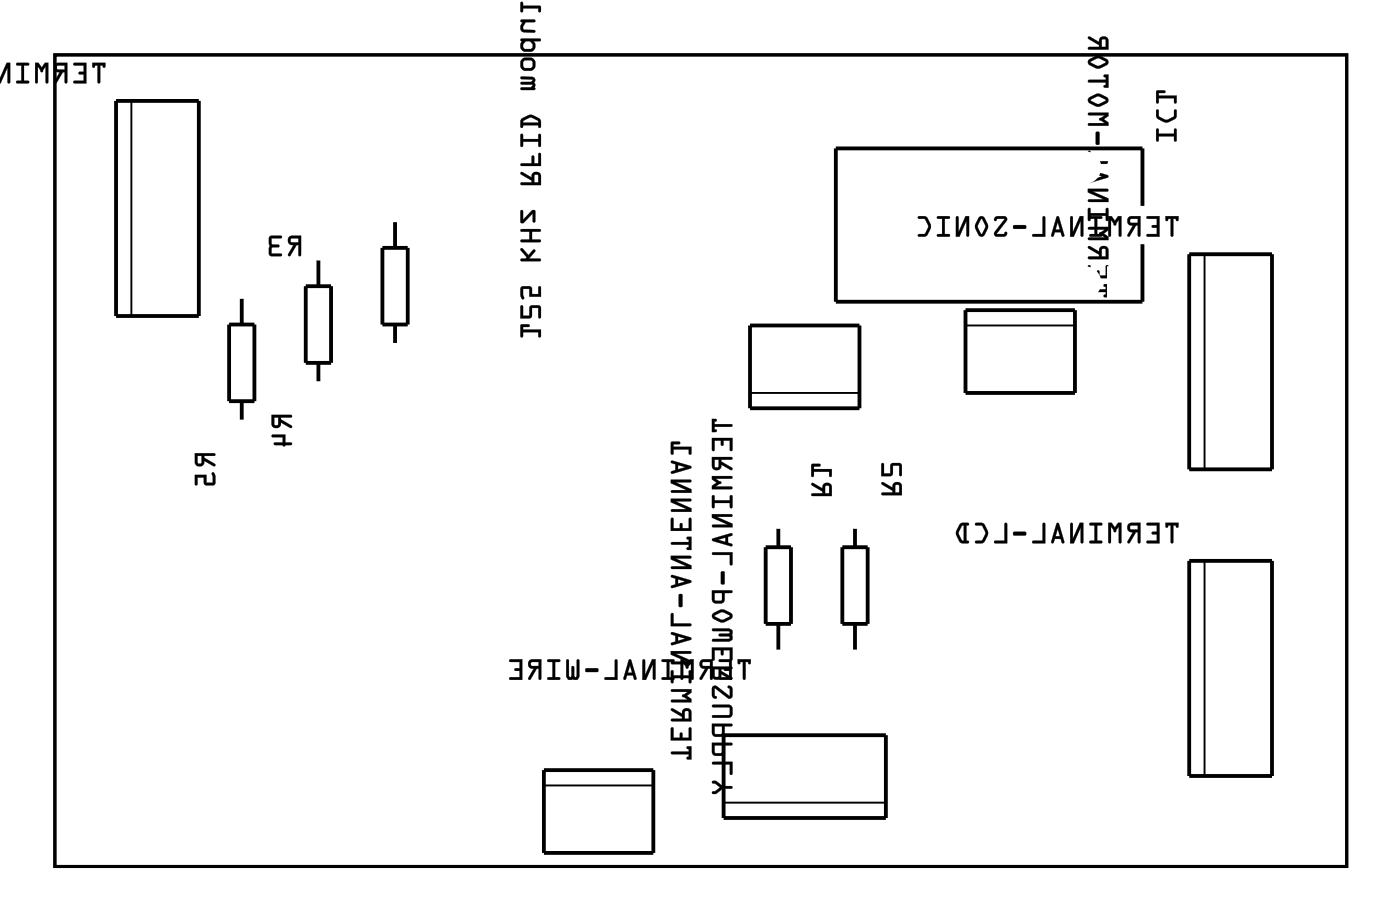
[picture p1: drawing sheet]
<svg xmlns="http://www.w3.org/2000/svg" width="93mm" height="61mm" viewBox="0 0 93 61" stroke-linecap="round" stroke-linejoin="round" font-family="sans-serif">
<path d="M3.6 3.6h85.6v53.8h-85.6z" fill="none" stroke="#000" stroke-width=".2"/>
<g fill="#000">
<path d="M6.1 4.2l.1 .3h.1v-.2h.2v1.1l.1 .1v-1.2h.2v.2h.1l.1-.3zM4.9 4.2v.1h.6v.5h-.2h-.1l.1 .1h.2v.4h-.6v.2h.8v-1.3zM3.7 4.2a.32 .32 0 0 0-.1 .4 .32 .32 0 0 0 .4 .2l-.4 .7h.1l.5-.7h.1v.6l.1 .1 .1-1.3zM3.8 4.4l.5-.1v.3h-.5zM2.3 4.2l.1 1.3 .1-.1v-1l.2 .3a.1 .1 0 0 0 .1 .1 .1 .1 0 0 0 .1-.1l.1-.3v1l.1 .1 .1-1.3h-.2l-.2 .3-.2-.3zM1.1 4.2v.1h.3v1l-.3 .1v.1h.8v-.1l-.3-.1v-1h.3v-.1zM-.1 4.2v1.3h.1l.5-1v.9l.1 .1 .1-1.3h-.3l-.4 1zM-.1 4.2v1.3zM-.1 4.6v.5zM-.1 4.2v1.3zM-.1 4.8v.2zM-.1 4.2v1.3zM-.1 4.9v.4zM-.1 4.3v.5zM-.1 4.2v1.3zM-.1 4.2v1.3zM-.1 4.2v1.3zM-.1 4.2v1.3zM-.1 4.3v1zM-.1 4.2v1.3zM-.1 4.2v1.3zM-.1 4.2v1.3z"/>
<path d="M6.1 4.2v.2a.1 .1 0 0 0 .1 .1 .11 .11 0 0 0 .1-.2h.2v1.1a.1 .1 0 0 0 .1 .1 .1 .1 0 0 0 0-.1v-1.1h.2a.11 .11 0 0 0 0 .2 .11 .11 0 0 0 .2-.1v-.2zM6.1 4.2h.9l-.1 .3-.1-.2h-.2v1.2l-.1-.1v-1.1h-.2l-.1 .2zM4.9 4.2v.1h.6v.5l-.2-.1a.1 .1 0 0 0-.1 .1 .1 .1 0 0 0 .1 .1h.2v.4h-.6a.1 .1 0 0 0-.1 .1 .1 .1 0 0 0 .1 .1h.8v-1.3zM4.9 4.2h.8v1.3h-.8v-.1h.7v-.5h-.3l-.1-.1h.1h.3v-.5h-.7zM3.7 4.2a.32 .32 0 0 0-.1 .4 .32 .32 0 0 0 .4 .2l-.4 .6a.1 .1 0 0 0 0 .1 .1 .1 0 0 0 .2 0l.4-.7h.1v.6a.1 .1 0 0 0 .1 .1 .1 .1 0 0 0 .1-.1v-1.2h-.6zM3.7 4.2h.8l-.1 1.3-.1-.1v-.6h-.1l-.4 .7h-.2l.4-.7a.31 .31 0 0 1-.4-.2 .31 .31 0 0 1 .1-.4zM3.8 4.4l.5-.1v.3h-.5zM3.8 4.4v.2h.5v-.3zM2.3 4.2v1.2a.1 .1 0 0 0 .1 .1 .1 .1 0 0 0 .1-.1v-1l.2 .3a.1 .1 0 0 0 .1 .1 .1 .1 0 0 0 .1-.1l.1-.3v1a.1 .1 0 0 0 .1 .1 .1 .1 0 0 0 .1-.1v-1.2h-.2l-.2 .3-.2-.3zM2.3 4.2h.3l.2 .3 .2-.3h.2l-.1 1.3-.1-.1v-1l-.2 .4-.3-.4v1l-.1 .1h-.1zM1.1 4.2v.1h.3v1h-.2a.1 .1 0 0 0-.1 .1 .1 .1 0 0 0 .1 .1h.6a.1 .1 0 0 0 .1-.1 .1 .1 0 0 0-.1-.1h-.2v-1h.2a.1 .1 0 0 0 .1 0 .1 .1 0 0 0-.1-.1zM1.1 4.2h.8v.1h-.3v1.1h.3v.1h-.8v-.1h.3v-1.1h-.3zM-.1 4.2v1.3h.1l.5-1v.9a.1 .1 0 0 0 .1 .1 .1 .1 0 0 0 .1-.1v-1.2h-.3l-.4 1zM-.1 4.2l.1 1 .4-1h.3l-.1 1.3-.1-.1v-.9l-.5 1h-.1zM-.1 4.2v1.3zM-.1 4.2v1.3zM-.1 4.6v.5zM-.1 4.5v.6zM-.1 4.2v1.3zM-.1 4.2v1.3zM-.1 4.7v.3zM-.1 4.8v.2zM-.1 4.2v1.3zM-.1 4.2v1.3zM-.1 4.9v.4zM-.1 4.9v.5zM-.1 4.3v.5zM-.1 4.3v.5zM-.1 4.2v1.3zM-.1 4.2v1.3zM-.1 4.2v1.3zM-.1 4.2v1.3zM-.1 4.2v1.3zM-.1 4.2v1.3zM-.1 4.2v1.3zM-.1 4.2v1.3zM-.1 4.3v1zM-.1 4.3v1.1zM-.1 4.2v1.3zM-.1 4.2v1.3zM-.1 4.2v1.3zM-.1 4.2v1.3zM-.1 4.2v1.3zM-.1 4.2v1.3z"/>
<path d="M19.2 15.7a.32 .32 0 0 0-.1 .4 .32 .32 0 0 0 .3 .1l-.3 .7 .1 .1 .5-.8h.1v.7l.1 .1 .1-1.4zM19.3 15.8h.5v.3h-.5zM17.9 15.7l-.1 1.2 .2 .1h.6v-.2h-.6v-.4h.5v-.1v-.1h-.5v-.4h.6l.1-.1z"/>
<path d="M19.2 15.7a.32 .32 0 0 0-.1 .4 .32 .32 0 0 0 .3 .1l-.3 .6a.1 .1 0 0 0 0 .2 .11 .11 0 0 0 .2-.1l.4-.7h.1v.7a.1 .1 0 0 0 .1 .1 .1 .1 0 0 0 .1-.1v-1.3h-.7zM19.2 15.7l.8-.1-.1 1.4-.1-.1v-.7h-.1l-.5 .7h-.1l.4-.7a.31 .31 0 0 1-.4-.1 .31 .31 0 0 1 .1-.4zM19.3 15.8h.5v.3l-.5-.1zM19.3 15.8v.3h.5v-.3zM17.9 15.7l-.1 1.2 .2 .1h.6a.1 .1 0 0 0 .1-.1 .1 .1 0 0 0-.1-.1h-.6v-.4h.4a.1 .1 0 0 0 .1-.1 .1 .1 0 0 0-.1-.1h-.4v-.4h.6a.1 .1 0 0 0 .1-.1 .1 .1 0 0 0-.1-.1zM17.9 15.7h.8l-.1 .1h-.6v.4h.5v.1v.1h-.5v.4h.6v.2h-.6l-.2-.1z"/>
<path d="M72.1 19.2l.1 .2h1.1v.1h-.1l-.1 .1 .4 .1v-.9l-.4 .1 .1 .1h.1v.2zM72.1 17.6v.8h1.4l-.1-.8-.1 .1v.6h-.4v-.3l-.1-.1-.1 .1v.3h-.4v-.7zM72.1 16.3v.2l.7 .4v.1h-.6l-.1 .1 .1 .1h1.3v-.6a.31 .31 0 0 0-.4-.3 .31 .31 0 0 0-.3 .4zM73 16.5h.3v.5h-.3zM72.1 15.1l.1 .1h1l-.2 .2a.11 .11 0 0 0-.2 .1 .11 .11 0 0 0 .2 .1l.2 .1h-1l-.1 .2h1.4v-.2l-.3-.2 .3-.2v-.3zM72.1 13.8l.1 .8h.1v-.3h1v.3h.2l-.1-.8h-.1v.3h-1v-.3zM72.1 12.5v.2l1 .5h-.9l-.1 .1 .1 .1h1.3v-.2l-1.1-.5h1l.1-.1-.1-.1zM72.1 11.3v.1l.3 .1v.4l-.3 .1 .1 .1 1.3-.4-.1-.1zM72.6 11.5l.5 .2-.5 .1zM72.1 10v.9l1.4-.1-.1-.1h-1.1v-.7zM72.6 8.8v.7l.2 .1 .1-.1v-.7l-.1-.1zM72.1 7.5l.1 .1h1l-.2 .2a.11 .11 0 0 0-.2 .1 .11 .11 0 0 0 .2 .1l.2 .2h-1l-.1 .1h1.4v-.2l-.3-.2 .3-.2v-.2zM72.2 6.5l-.1 .1 .1 .2 .5 .3 .6-.3a.23 .23 0 0 0 0-.4l-.5-.2zM72.3 6.6l.5-.2 .5 .2-.5 .3zM72.1 5.3l.1 .2h1.1v.1l-.1 .1-.1 .1h.4v-.9l-.4 .1 .1 .1h.1v.2zM72.2 3.9l-.1 .2 .1 .2 .5 .2 .6-.2a.23 .23 0 0 0 0-.4l-.5-.2zM72.3 4.1l.5-.2 .5 .2-.5 .3zM72.1 2.4v.2l.7 .4v.1h-.6l-.1 .1 .1 .1h1.3v-.6a.31 .31 0 0 0-.4-.3 .31 .31 0 0 0-.3 .4zM73 2.6h.3v.5h-.3z"/>
<path d="M72.1 19.2v.1l.1 .1h1.1v.1a.11 .11 0 0 0-.2 .1 .11 .11 0 0 0 .1 .1h.3v-.9h-.3a.1 .1 0 0 0-.1 .1 .11 .11 0 0 0 .2 .1v.2zM72.1 19.2h1.2v-.2l-.2-.1 .4-.1v.9l-.4-.1 .2-.1v-.2h-1.1zM72.1 17.6v.8h1.4v-.7a.1 .1 0 0 0-.1-.1 .1 .1 0 0 0-.1 .1v.6h-.4v-.3a.1 .1 0 0 0-.1-.1 .1 .1 0 0 0-.1 .1v.3h-.4v-.7zM72.1 17.6h.2v.7h.4v-.3l.1-.1 .1 .1v.3h.4v-.6l.1-.1 .1 .8h-1.4zM72.1 16.3v.2l.7 .4v.1h-.6a.1 .1 0 0 0-.1 .1 .1 .1 0 0 0 .1 .1h1.3v-.6a.32 .32 0 0 0-.4-.3 .32 .32 0 0 0-.3 .4l-.6-.4zM72.1 16.3h.1l.6 .4a.31 .31 0 0 1 .3-.4 .31 .31 0 0 1 .3 .3l.1 .6h-1.3l-.1-.1 .1-.1h.6v-.1l-.7-.4zM73 16.5h.3v.5h-.3zM73 16.5v.5h.3v-.5zM72.1 15.1v.1h.1h1l-.2 .2a.11 .11 0 0 0-.2 .1 .11 .11 0 0 0 .2 .1l.2 .1h-1a.1 .1 0 0 0-.1 .1 .1 .1 0 0 0 .1 .1h1.3v-.2l-.3-.2 .3-.2v-.3zM72.1 15.1l1.4-.1v.3l-.4 .2 .4 .2v.2h-1.3l-.1-.1 .1-.1h1l-.4-.2 .4-.3h-1zM72.1 13.8v.8a.1 .1 0 0 0 .1 .1 .1 .1 0 0 0 .1-.1v-.3h1v.3a.1 .1 0 0 0 .1 .1 .1 .1 0 0 0 .1-.1v-.7a.1 .1 0 0 0-.1-.1 .1 .1 0 0 0-.1 .1v.2h-1v-.3zM72.1 13.8h.2v.3h1v-.3h.1v.8h-.1v-.3h-1v.3h-.1zM72.1 12.5v.3l1 .4h-.9a.1 .1 0 0 0-.1 .1 .1 .1 0 0 0 .1 .1h1.3v-.3l-1.1-.4h1a.1 .1 0 0 0 .1-.1 .1 .1 0 0 0-.1-.1zM72.1 12.5h1.3v.1v.1h-1l1.1 .5v.2h-1.3l-.1-.1 .1-.1h.9l-1-.5zM72.1 11.3v.1l.3 .1v.4l-.3 .1v.1l1.4-.4-.1-.1zM72.1 11.3l1.3 .3v.1l-1.2 .4-.1-.1 .3-.1v-.4l-.2-.1zM72.6 11.5l.5 .2-.5 .1zM72.6 11.5v.3l.5-.1zM72.1 10v.9h1.3a.1 .1 0 0 0 .1-.1 .1 .1 0 0 0-.1-.1h-1.1v-.7zM72.1 10h.2v.7h1.1v.1l-1.3 .1zM72.6 8.7v.8l.2 .1 .1-.1v-.7l-.1-.1zM72.6 8.8h.3v.7l-.1 .1-.2-.1zM72.1 7.5v.1l.1 .1 1-.1-.2 .2a.11 .11 0 0 0-.2 .1 .11 .11 0 0 0 .2 .1l.2 .2h-1a.1 .1 0 0 0-.1 0 .1 .1 0 0 0 .1 .1h1.3v-.2l-.3-.2 .3-.2v-.2zM72.1 7.5h1.4v.2l-.4 .2 .4 .2v.2h-1.3l-.1-.1h.1h1l-.4-.3 .4-.3h-1zM72.2 6.5l-.1 .1 .1 .2 .5 .3h.2l.4-.2a.25 .25 0 0 0 0-.5l-.5-.2zM72.2 6.5l.6-.3 .5 .2a.24 .24 0 0 1 0 .4l-.5 .3-.6-.3a.23 .23 0 0 1 0-.3zM72.3 6.6l.5-.2 .5 .2-.5 .3-.5-.2zM72.3 6.6v.1l.5 .2 .5-.3-.5-.2zM72.1 5.3v.1l.1 .1h1.1v.1a.11 .11 0 0 0-.2 .1 .11 .11 0 0 0 .1 .1h.3v-.9h-.3a.11 .11 0 0 0-.1 .2 .1 .1 0 0 0 .2 0v.2zM72.1 5.3h1.2v-.2l-.2-.1 .4-.1v.9h-.4l.2-.2v-.1h-1.1zM72.2 3.9l-.1 .2 .1 .2 .5 .2h.2l.4-.2a.24 .24 0 0 0 0-.4l-.5-.2zM72.2 4l.6-.3 .5 .2a.24 .24 0 0 1 0 .4l-.5 .2-.6-.2a.23 .23 0 0 1 0-.3zM72.3 4.1l.5-.2 .5 .2-.5 .3-.5-.2zM72.3 4.1v.1l.5 .2 .5-.3-.5-.3zM72.1 2.4v.2l.7 .4v.1h-.6a.1 .1 0 0 0-.1 .1 .1 .1 0 0 0 .1 .1h1.3v-.6a.32 .32 0 0 0-.4-.3 .32 .32 0 0 0-.3 .4l-.6-.4zM72.1 2.4h.1l.6 .4a.31 .31 0 0 1 .3-.4 .31 .31 0 0 1 .3 .3l.1 .6h-1.3l-.1-.1 .1-.1h.6v-.1l-.7-.4zM73 2.6l.3 .1v.4h-.3zM73 2.6v.5h.3v-.5z"/>
<path d="M76.6 8.5l.1 .9 .1-.1v-.3h1v.3h.2l-.1-.8-.1 .1v.3h-1v-.3zM76.6 7.3a.6 .6 0 0 0 .6 .8h.3l.4-.2 .1-.6h-.2v.4l-.5 .2-.5-.2v-.4zM76.6 6l.1 .9 .1-.1v-.3h1v.3h.2v-.5h-1.2v-.1h.4v-.2z"/>
<path d="M76.6 8.5v.8a.1 .1 0 0 0 .1 .1 .1 .1 0 0 0 .1-.1v-.3h1v.3a.1 .1 0 0 0 .1 .1 .1 .1 0 0 0 .1-.1v-.7a.1 .1 0 0 0-.1-.1 .1 .1 0 0 0-.1 .1v.3h-1v-.3zM76.7 8.5l.1 .1v.3h1v-.3l.1-.1 .1 .8h-.2v-.3h-1v.3l-.1 .1zM76.6 7.3l.1 .5 .6 .3 .6-.2 .1-.6a.1 .1 0 0 0-.1-.1 .1 .1 0 0 0-.1 .1v.4l-.5 .2-.5-.2v-.4zM76.7 7.3h.1v.4l.5 .3 .5-.3v-.4h.1v.5l-.4 .3a.83 .83 0 0 1-.9-.4zM76.6 6v.8a.1 .1 0 0 0 .1 .1 .1 .1 0 0 0 .1-.1v-.3h1v.3a.1 .1 0 0 0 .1 .1 .1 .1 0 0 0 .1-.1v-.5h-1.2v-.1h.4a.1 .1 0 0 0 0-.1 .1 .1 0 0 0 0-.1zM76.7 6h.5v.2h-.4v.1h1.2v.5h-.2v-.3h-1v.3h-.1z"/>
<path d="M77.2 14.3l.1 .3h.1v-.1h.2v1.1l.1 .1 .1-1.2h.1l.1 .1h.1v-.3zM76 14.4v.1h.7v.4h-.3l-.1 .1 .1 .1h.3v.4h-.6l-.1 .1 .8 .1v-1.4zM74.8 14.4a.32 .32 0 0 0-.1 .4 .32 .32 0 0 0 .4 .1l-.4 .7 .1 .1 .5-.8h.1v.7l.1 .1 .1-1.4zM74.9 14.5h.5v.3h-.5zM73.4 14.3l.1 1.4 .1-.1v-1l.2 .2a.1 .1 0 0 0 .1 .1 .1 .1 0 0 0 .1-.1l.1-.2v1l.2 .1v-1.4h-.2l-.2 .3-.2-.3zM72.2 14.4v.1h.3v1h-.3v.1l.8 .1v-.2h-.3v-1h.3v-.1zM71 14.4l-.1 1.3h.3l.4-1.1v1l.1 .1 .1-1.4h-.2l-.5 1.1v-1zM70 14.3l-.3 1.3 .1 .1 .1-.3h.4l.1 .2 .1 .1v-.1l-.3-1.2zM70.1 14.7l.1 .5h-.2zM69.1 14.4v1.1h-.6v.2h.8v-1.3zM67.2 14.9l-.1 .2 .1 .1h.7l.1-.1-.1-.2zM65.9 14.4v.2l.2-.1h.5l-.7 .9v.2l.2 .1h.5l.1-.2v-.1l-.2 .1h-.4l.6-.9v-.2l-.2-.1zM64.9 14.4l-.3 .6 .2 .6a.25 .25 0 0 0 .5 0l.2-.7-.3-.5-.2-.1zM65 14.5l.3 .5-.3 .5-.2-.5zM63.4 14.4v1.3h.2l.4-1.1v1l.2 .1v-1.4h-.2l-.5 1.1v-1zM62.1 14.4v.1h.3v1h-.3v.1l.8 .1v-.2h-.3v-1h.3l.1-.1zM60.9 14.4v.1h.4l.2 .5-.2 .5h-.4l-.1 .1 .1 .1a.6 .6 0 0 0 .8-.6v-.3l-.3-.4-.2-.1z"/>
<path d="M77.2 14.3v.3a.11 .11 0 0 0 .2 .1 .1 .1 0 0 0 0-.2h.2v1.1a.1 .1 0 0 0 .1 .1 .1 .1 0 0 0 .1-.1v-1.1h.1a.11 .11 0 0 0 .1 .1 .11 .11 0 0 0 .1 0v-.3zM77.2 14.3h.9l-.1 .3-.1-.1h-.1l-.1 1.2-.1-.1v-1.1h-.2l-.1 .1zM76 14.3v.2h.7v.4h-.3a.1 .1 0 0 0-.1 .1 .1 .1 0 0 0 .1 .1h.3v.4h-.6a.1 .1 0 0 0-.1 .1 .1 .1 0 0 0 .1 .1h.8v-1.4zM76 14.4l.8-.1v1.4l-.8-.1 .1-.1h.6v-.4h-.3l-.1-.1 .1-.1h.3v-.4h-.7zM74.8 14.4a.32 .32 0 0 0-.1 .4 .32 .32 0 0 0 .4 .1l-.4 .6a.11 .11 0 0 0 .1 .2 .1 .1 0 0 0 .1-.1l.4-.7h.1v.7a.1 .1 0 0 0 .1 .1 .1 .1 0 0 0 .1-.1v-1.3h-.6zM74.8 14.4l.8-.1-.1 1.4-.1-.1v-.7h-.1l-.4 .7h-.2l.4-.7a.31 .31 0 0 1-.4-.1 .31 .31 0 0 1 .1-.4zM74.9 14.5h.5v.3h-.5zM74.9 14.5v.3h.5v-.3zM73.4 14.3v1.3a.1 .1 0 0 0 .1 .1 .1 .1 0 0 0 .1-.1v-1l.2 .2a.11 .11 0 0 0 .1 .2 .11 .11 0 0 0 .1-.2l.1-.2v1a.1 .1 0 0 0 .1 .1 .1 .1 0 0 0 .1-.1v-1.3h-.2l-.2 .3-.2-.3zM73.4 14.3h.3l.2 .3 .2-.3h.2v1.4l-.1-.1v-1.1l-.3 .4-.3-.4v1.1v.1l-.1-.1zM72.2 14.3v.2h.3v1h-.2a.1 .1 0 0 0-.1 .1 .1 .1 0 0 0 .1 .1h.7a.1 .1 0 0 0 .1-.1 .1 .1 0 0 0-.1-.1h-.3v-1h.3a.1 .1 0 0 0 .1-.1 .1 .1 0 0 0-.1-.1zM72.2 14.4h.8v.1h-.3v1h.3v.2l-.8-.1v-.1h.3v-1h-.3zM70.9 14.3v1.4h.3l.4-1.1v1a.1 .1 0 0 0 .1 .1 .1 .1 0 0 0 .1-.1v-1.3h-.2l-.5 1.1v-1zM71 14.4h.1v1l.5-1.1h.2l-.1 1.4-.1-.1v-1l-.4 1.1h-.3zM70 14.3l-.3 1.3 .1 .1 .1-.3h.4l.1 .3h.1v-.1l-.3-1.2zM70 14.4h.2l.3 1.2v.1l-.1-.1-.1-.2h-.4l-.1 .3-.1-.1zM70.1 14.7l.1 .5h-.2zM70.1 14.7l-.2 .5h.4zM69.1 14.3v1.2h-.6a.1 .1 0 0 0-.1 .1 .1 .1 0 0 0 .1 .1h.8v-1.3zM69.1 14.4h.2v1.3h-.8v-.2h.6zM67.2 14.9l-.1 .2 .1 .1h.7l.1-.1-.1-.2zM67.2 14.9h.7l.1 .2-.1 .1h-.7zM65.9 14.4v.2a.13 .13 0 0 0 .1 0 .13 .13 0 0 0 .1-.1h.5l-.7 .9a.21 .21 0 0 0 0 .2 .21 .21 0 0 0 .2 .1h.5l.2-.2a.13 .13 0 0 0-.2-.1 .13 .13 0 0 0-.1 .1h-.4l.6-.8a.22 .22 0 0 0-.2-.4zM66 14.4l.5-.1a.2 .2 0 0 1 .2 .3l-.7 .9h.5l.2-.1v.2l-.7 .1-.1-.3 .7-.9h-.5l-.2 .1zM64.9 14.4l-.3 .6 .2 .6a.25 .25 0 0 0 .5 0l.2-.5v-.2l-.3-.5-.2-.1zM64.9 14.4a.23 .23 0 0 1 .4 0l.2 .6-.2 .6a.25 .25 0 0 1-.5 0l-.2-.6zM65 14.5l.3 .5-.3 .5-.2-.5zM65 14.5l-.2 .5 .2 .5 .3-.5-.2-.5zM63.4 14.3l-.1 1.4h.3l.4-1.1v1a.1 .1 0 0 0 .1 .1 .1 .1 0 0 0 .1-.1v-1.3h-.2l-.5 1.1v-1zM63.4 14.4h.1v1l.5-1.1h.2v1.4l-.1-.1-.1-1-.4 1.1h-.2zM62.1 14.3v.2h.3v1h-.2a.1 .1 0 0 0-.1 .1 .1 .1 0 0 0 .1 .1h.7a.1 .1 0 0 0 .1-.1 .1 .1 0 0 0-.1-.1h-.3v-1h.3a.1 .1 0 0 0 .1-.1 .1 .1 0 0 0-.1-.1zM62.1 14.4h.8v.1h-.3v1h.3v.2l-.8-.1v-.1h.3v-1h-.3zM60.8 14.3l.1 .2h.4l.2 .5-.2 .5h-.4a.1 .1 0 0 0-.1 .1 .1 .1 0 0 0 .1 .1l.5-.1 .3-.6-.3-.6zM60.9 14.4h.5l.3 .4a.83 .83 0 0 1-.4 .9h-.4l-.1-.1 .1-.1h.4l.2-.4v-.2l-.2-.4h-.4z"/>
<path d="M3.6 3.6v53.8h85.7v-53.8zM3.6 3.6h85.6v53.8h-85.6z"/>
<path d="M12.9 30v.6a.31 .31 0 0 0 .4 .3 .31 .31 0 0 0 .2-.4l.7 .4 .1-.1-.8-.5v-.1h.7l.1-.1zM13.1 30.2h.3l-.1 .5h-.2zM12.9 31.5v.6l.1 .1 .1-.1v-.5h.4v.5l.1 .1h.6l.1-.2v-.4a.15 .15 0 0 0 0-.2 .15 .15 0 0 0-.3 0l.1 .6h-.4v-.5z"/>
<path d="M12.9 30v.6a.32 .32 0 0 0 .4 .3 .32 .32 0 0 0 .2-.4l.6 .4a.1 .1 0 0 0 .2 0 .11 .11 0 0 0-.1-.2l-.7-.4v-.1h.7a.1 .1 0 0 0 .1-.1 .1 .1 0 0 0-.1-.1zM12.9 30l1.4 .1-.1 .1h-.7v.1l.7 .4v.2l-.7-.4a.31 .31 0 0 1-.2 .4 .31 .31 0 0 1-.4-.3zM13.1 30.2h.3l-.1 .5h-.2zM13.1 30.2v.5h.2l.1-.5zM12.9 31.5v.6a.1 .1 0 0 0 .1 .1 .1 .1 0 0 0 .1-.1v-.5h.4l.1 .5 .6 .1 .1-.2-.1-.7a.1 .1 0 0 0-.1 0 .1 .1 0 0 0-.1 .1l.1 .6h-.4v-.5zM12.9 31.5h.8v.5h.4l-.1-.6 .2-.1 .1 .3v.5l-.2 .1-.5-.1h-.1v-.5h-.4v.5l-.1 .1z"/>
<path d="M18 27.5v.6a.31 .31 0 0 0 .4 .3 .31 .31 0 0 0 .2-.4l.7 .4v-.2l-.7-.4v-.1h.7l.1-.2zM18.2 27.7h.2v.5l-.2-.1zM18 28.8v.2h.7v.3h-.5v.2h.5l.1 .1 .1-.1 .5-.1-.1-.1h-.4v-.5z"/>
<path d="M18 27.5v.6a.32 .32 0 0 0 .4 .3 .32 .32 0 0 0 .2-.4l.6 .4a.11 .11 0 0 0 .2-.1 .1 .1 0 0 0-.1-.1l-.7-.4v-.1h.7a.1 .1 0 0 0 .1-.1 .1 .1 0 0 0-.1-.1zM18 27.5l1.3 .1v.1h-.7v.1l.7 .4v.1l-.7-.3a.31 .31 0 0 1-.2 .4 .31 .31 0 0 1-.4-.3zM18.2 27.7h.2v.5l-.2-.1zM18.2 27.7v.4l.2 .1v-.5zM18 28.8v.2h.7v.3h-.5a.1 .1 0 0 0-.1 .1 .1 .1 0 0 0 .1 .1h.5a.09 .09 0 0 0 .1 .1 .09 .09 0 0 0 .1-.1h.4a.1 .1 0 0 0 .1-.1 .1 .1 0 0 0-.1-.1h-.4v-.5zM18 28.8h.9v.5h.4v.1l-.4 .1-.1 .1-.1-.1h-.5v-.2h.5v-.3h-.6z"/>
<path d="M34.5 21.5v.9l.2-.1v-.3h1v.3h.1v-.5h-1.1v-.1h.4v-.2zM34.5 20.3v.8l.7-.1 .1-.6h.4v.6h.1v-.6l-.1-.2-.6 .1v.6h-.4v-.6zM34.5 19v.5a.15 .15 0 0 0 0 .3 .15 .15 0 0 0 .2-.1v-.6h.4v.6h.7v-.7h-.1v.5h-.4l-.1-.4-.1-.1zM34.5 16.5v.1l.4 .5h-.1l-.3 .1v.1h1.3v-.2h-.7l.4-.5-.1-.1-.4 .4-.4-.4zM34.5 15.2v.1l.6 .1v.5h-.6v.1h1.3v-.1h-.5v-.5l.5-.1v-.1zM34.5 13.9v.9h.2l.6-.7v.6h.2v-.8h-.2l-.6 .7v-.6zM34.5 11.4v.2l.7 .4v.1h-.7v.1l.1 .1h1.2v-.6a.31 .31 0 0 0-.3-.3 .31 .31 0 0 0-.3 .4zM35.4 11.6h.3v.5h-.3zM34.5 10.8l.1 .2h1.2v-.8h-.1v.6h-.3v-.4l-.1-.1-.1 .1v.4zM34.5 8.9v.8h.2v-.3h1v.3h.1v-.8h-.1v.3h-1v-.3zM34.6 7.9l-.1 .5 .1 .1 .1-.2h1v.2h.1v-.6a.8 .8 0 0 0-1.2-.1zM34.7 8l.5-.2 .4 .2 .1 .1h-1zM34.5 5.1v.1l.8 .1-.1 .1-.7 .1v.1h.8l-.1 .2h-.7v.1h1l-.1-.7zM34.5 4.2a.5 .5 0 0 0 1 0 .5 .5 0 0 0-1 0zM34.7 4h.5l.1 .1v.3l-.1 .1h-.5v-.1zM34.5 2.6v.1h.1l-.1 .2v.3l.3 .2h.5l.2-.3-.1-.4h.4v-.1zM34.8 2.8h.4l.1 .1-.1 .3h-.5v-.3zM34.5 1.3v.1l.1 .1a.38 .38 0 0 0-.1 .3 .38 .38 0 0 0 .2 .3h.8l-.1-.1h-.7v-.2l.1-.3h.6l.1-.2zM34.5 .1v.7h.2v-.2h1v.2h.1v-.4h-1.1v-.2zM34.5 -.1h1zM35 -.1h.3zM34.5 -.1h1.3z"/>
<path d="M34.5 21.5v.8a.1 .1 0 0 0 .1 .1 .1 .1 0 0 0 .1-.1v-.3h1v.3a.1 .1 0 0 0 .1 .1 .1 .1 0 0 0 .1-.1v-.5h-1.2v-.1h.3a.1 .1 0 0 0 .1-.1 .1 .1 0 0 0-.1-.1zM34.5 21.5h.6v.2h-.4v.1h1.1v.5h-.1v-.3h-1l-.1 .3h-.1zM34.5 20.2v.9h.7l.1-.7h.4v.6a.1 .1 0 0 0 .1 .1 .1 .1 0 0 0 .1-.1v-.6l-.2-.2-.6 .1v.6h-.4v-.6zM34.5 20.3h.1l.1 .6h.4v-.6h.6l.1 .1v.6h-.1v-.6h-.5v.6l-.7 .1zM34.5 19v.5l.1 .3a.1 .1 0 0 0 .1 0 .1 .1 0 0 0 0-.1v-.6h.4v.6h.8v-.6a.1 .1 0 0 0-.1-.1 .1 .1 0 0 0-.1 .1v.4h-.4v-.4l-.1-.1zM34.5 19h.6l.1 .1v.4h.5v-.5h.1v.7h-.7v-.6h-.4v.6l-.1 .1-.1-.2zM34.5 16.5v.1l.4 .5h-.1h-.2a.1 .1 0 0 0-.1 .1 .1 .1 0 0 0 .1 .1h1.2a.1 .1 0 0 0 .1-.1 .1 .1 0 0 0-.1-.1h-.7l.4-.4a.1 .1 0 0 0 0-.2 .11 .11 0 0 0-.2 .1l-.3 .3-.4-.4zM34.5 16.5h.1l.4 .4 .4-.4 .1 .2-.5 .4h.8v.2h-1.3v-.2h.3h.1l-.4-.5zM34.5 15.2v.2h.6v.5h-.5a.1 .1 0 0 0-.1 .1 .1 .1 0 0 0 .1 .1h1.2a.1 .1 0 0 0 .1-.1 .1 .1 0 0 0-.1-.1h-.5v-.5h.5a.1 .1 0 0 0 .1-.1 .1 .1 0 0 0-.1-.1zM34.5 15.2h1.3v.1h-.6v.6h.6v.1h-1.3v-.1h.6v-.6h-.6zM34.5 13.9v.9h.2l.6-.7v.6a.1 .1 0 0 0 .1 .1 .1 .1 0 0 0 .1-.1v-.8h-.3l-.5 .7v-.6zM34.5 13.9l.1 .1 .1 .6 .6-.7h.1v.8h-.1v-.6l-.6 .7h-.2zM34.5 11.4v.2l.7 .4v.1h-.6a.1 .1 0 0 0-.1 .1 .1 .1 0 0 0 .1 .1h1.3v-.6a.32 .32 0 0 0-.4-.3 .32 .32 0 0 0-.3 .4l-.6-.4zM34.5 11.4h.1l.6 .4a.31 .31 0 0 1 .3-.4 .31 .31 0 0 1 .3 .3v.6h-1.2l-.1-.1v-.1h.7v-.1l-.7-.4zM35.4 11.6h.3v.5h-.3zM35.4 11.6v.5h.3v-.5zM34.5 10.8v.2h.1h1.3v-.8a.1 .1 0 0 0-.1-.1 .1 .1 0 0 0-.1 .1v.6h-.3v-.4a.1 .1 0 0 0-.1-.1 .1 .1 0 0 0-.1 .1v.4zM34.5 10.9l.7-.1v-.4l.1-.1 .1 .1v.4h.3v-.6h.1v.8h-1.2zM34.5 8.9v.8a.1 .1 0 0 0 .1 0 .1 .1 0 0 0 .1 0v-.3h1v.3a.1 .1 0 0 0 .1 0 .1 .1 0 0 0 .1 0v-.7a.1 .1 0 0 0-.1-.1 .1 .1 0 0 0-.1 .1v.2h-1v-.3zM34.5 8.9h.1l.1 .3h1v-.3h.1v.8h-.1v-.3h-1l-.1 .3h-.1zM34.6 7.9l-.1 .5a.1 .1 0 0 0 .1 .1 .1 .1 0 0 0 .1-.1v-.1h1v.1a.1 .1 0 0 0 .1 .1 .1 .1 0 0 0 .1-.1l-.1-.5-.4-.3h-.3zM34.6 7.9l.4-.3h.3l.5 .3v.5h-.1v-.1h-1l-.1 .1-.1 .1v-.4zM34.7 8l.5-.2 .4 .2 .1 .1h-1zM34.7 8v.1h1l-.1-.1-.4-.2zM34.5 5.1v.1l.8 .1-.1 .1h-.6a.1 .1 0 0 0-.1 .1 .1 .1 0 0 0 .1 .1l.7 .1-.1 .1h-.6a.1 .1 0 0 0-.1 .1 .1 .1 0 0 0 .1 .1h.8l.1-.4-.1-.1a.21 .21 0 0 0 .1-.3 .21 .21 0 0 0-.2-.1zM34.5 5.1h.8a.21 .21 0 0 1 .2 .2 .21 .21 0 0 1-.1 .2l.1 .1-.1 .4h-.9v-.2h.7l.1-.2h-.8v-.1l.7-.1 .1-.1-.7-.1zM34.5 4.2a.51 .51 0 0 0 1 0 .51 .51 0 0 0-1 0zM34.5 4.2a.5 .5 0 0 1 1 0 .5 .5 0 0 1-1 0zM34.7 4l.5 .1 .1 .3-.1 .1h-.5v-.1zM34.7 4v.4v.1h.5l.1-.1v-.3l-.1-.1zM34.5 2.6v.1h.1l-.1 .2v.3l.3 .2h.5l.2-.3-.1-.4h.4a.1 .1 0 0 0 .1-.1 .1 .1 0 0 0-.1-.1zM34.5 2.6h1.3v.1h-.5l.2 .4-.2 .3h-.5l-.3-.2v-.3l.1-.2h-.1zM34.8 2.8h.4l.1 .1-.1 .3h-.5v-.3zM34.8 2.8l-.1 .2v.2h.5l.1-.2-.1-.2zM34.5 1.3v.2h.1a.39 .39 0 0 0 .1 .7h.7a.09 .09 0 0 0 .1-.1 .09 .09 0 0 0-.1-.1h-.7v-.2l.1-.3h.6a.1 .1 0 0 0 .1-.1 .1 .1 0 0 0-.1-.1zM34.5 1.3l1 .1-.1 .1h-.6l-.1 .3v.2h.7v.1h-.7a.32 .32 0 0 1-.2-.5l.2-.1-.2-.1zM34.5 .1v.6a.1 .1 0 0 0 .1 .1 .1 .1 0 0 0 .1-.1v-.1h1v.1a.1 .1 0 0 0 .1 .1 .1 .1 0 0 0 .1-.1l-.1-.3h-1.1v-.2zM34.5 .2h.1l.1 .2h1.1v.4h-.1v-.3h-1l-.1 .3h-.1zM34.5 -.1h1zM34.5 -.1h1zM35 -.1h.3zM35 -.1h.3zM34.5 -.1h1.4zM34.5 -.1h1.3z"/>
<path d="M47.2 27.8v.8h.3v-.1h-.1v-.2l1.1-.1v-.1h-1.1v-.2h.1v-.1zM47.2 29v.9l.2-.1v-.6h.4v.3h.1l.1-.3h.4v.6h.1v-.8zM47.2 30.3v.6a.31 .31 0 0 0 .3 .3 .31 .31 0 0 0 .3-.4l.7 .3v-.1l-.7-.4v-.1h.7v-.2zM47.4 30.5h.2v.5l-.2-.1zM47.2 31.5v.3l.3 .2-.3 .2v.2h1.3v-.2h-1.1l.3-.1a.1 .1 0 0 0 .1-.1 .1 .1 0 0 0-.1-.1l-.3-.2h1.1v-.1zM47.2 32.8v.9l.2-.1v-.3h1v.3h.1v-.8l-.1 .1v.3h-1v-.3zM47.2 34.1v.2l1 .5h-.9l-.1 .1h1.3v-.2l-1-.5h1v-.1zM47.2 35.7v.2l1.3 .3v-.1v-.1h-.3v-.4l.3-.1v-.2zM47.6 35.8l.5-.2v.3zM47.2 36.6l.1 .2h1.1v.6h.1v-.8zM47.8 37.9v.7l.1 .1 .1-.1v-.7zM47.2 39.1v.7l.2 .2 .5-.1 .1-.6h.5v-.1v-.1zM47.4 39.3h.4v.5h-.4zM47.3 40.6l-.1 .2 .1 .2 .5 .2 .6-.2a.23 .23 0 0 0 0-.4l-.5-.2zM47.4 40.8l.5-.2 .5 .2-.5 .3zM47.2 41.7l.1 .1 1.1 .1-.1 .1h-.6l-.1 .1 .1 .1h.6h.1l-.1 .1h-1l-.1 .1v.1h1.1l.2-.1v-.6l-.2-.2zM47.2 42.9v.9l.2-.1v-.6h.4v.3h.1l.1-.3h.4v.6h.1v-.8zM47.2 44.2v.6a.31 .31 0 0 0 .3 .2 .31 .31 0 0 0 .3-.3l.7 .3v-.1l-.7-.4v-.2h.7v-.1zM47.4 44.3h.2v.6l-.2-.1zM47.2 45.5v.6l.1 .2 .2-.1-.1-.1v-.5l.9 .7 .2-.1v-.5l-.1-.3-.2 .1 .2 .1-.1 .5-.8-.6zM47.2 46.7v.2h1.1l.1 .1-.1 .4h-1l-.1 .1v.1h1.1l.2-.2v-.5l-.1-.2zM47.2 48v.7l.2 .1 .5-.1 .1-.6h.5v-.1zM47.4 48.1h.4v.5h-.4zM47.2 49.2v.7l.2 .2 .5-.1 .1-.6h.5v-.1v-.1zM47.4 49.4h.4v.5h-.4zM47.2 50.5l.1 .2h1.1v.6h.1v-.8zM47.2 51.8v.1h.2l.3 .3-.3 .2-.2 .1v.1h.2l.5-.3 .6-.1v-.1h-.6l-.5-.4z"/>
<path d="M47.2 27.8v.8h.2a.1 .1 0 0 0 .1-.1 .1 .1 0 0 0-.1 0v-.2h1.1a.1 .1 0 0 0 .1-.1 .1 .1 0 0 0-.1-.1h-1.1v-.2a.11 .11 0 0 0 .1 0 .11 .11 0 0 0 0-.1zM47.2 27.8h.3l-.2 .1v.2h1.2v.1l-1.2 .1v.2l.2 .1h-.3zM47.2 29v.8a.1 .1 0 0 0 .1 .1 .1 .1 0 0 0 .1-.1v-.6h.4v.3a.1 .1 0 0 0 .1 .1 .1 .1 0 0 0 .1-.1v-.3h.4v.6a.1 .1 0 0 0 .1 .1 .1 .1 0 0 0 .1-.1v-.8zM47.2 29h1.3v.8h-.1v-.6h-.5v.3h-.1v-.3h-.5v.6l-.1 .1zM47.2 30.3v.6a.32 .32 0 0 0 .3 .3 .32 .32 0 0 0 .3-.4l.6 .4a.1 .1 0 0 0 .1-.1 .1 .1 0 0 0 0-.1l-.7-.4v-.1h.7a.1 .1 0 0 0 .1-.1 .1 .1 0 0 0-.1-.1zM47.2 30.3h1.3v.2h-.7v.1l.7 .4v.1l-.7-.3a.31 .31 0 0 1-.2 .4 .31 .31 0 0 1-.4-.3zM47.4 30.5h.2v.5l-.2-.1zM47.3 30.5l.1 .4 .2 .1v-.5zM47.2 31.5v.3l.3 .2-.3 .2v.2h1.3a.1 .1 0 0 0 .1-.1 .1 .1 0 0 0-.1-.1h-1.1l.3-.1a.1 .1 0 0 0 .1-.1 .1 .1 0 0 0-.1-.1l-.3-.2h1.1a.1 .1 0 0 0 .1-.1 .1 .1 0 0 0-.1-.1zM47.2 31.5l1.3 .1v.1h-1.1l.4 .3-.4 .2h1.1v.2h-1.3v-.2l.3-.2-.3-.2zM47.2 32.8v.8a.1 .1 0 0 0 .1 .1 .1 .1 0 0 0 .1-.1v-.3h1v.3a.1 .1 0 0 0 .1 .1 .1 .1 0 0 0 .1-.1v-.7a.1 .1 0 0 0-.1-.1 .1 .1 0 0 0-.1 .1v.3h-1v-.3zM47.2 32.8l.1 .1v.3h1.1v-.3l.1-.1v.8h-.1v-.3h-1.1v.3l-.1 .1zM47.2 34.1v.2l1 .5h-.9a.1 .1 0 0 0-.1 .1 .1 .1 0 0 0 .1 .1h1.3v-.3l-1.1-.5 1 .1a.1 .1 0 0 0 .1-.1 .1 .1 0 0 0-.1-.1zM47.2 34.1h1.3v.1l-1 .1 1 .4v.2h-1.3v-.1h.1h.9l-1-.5zM47.2 35.7v.2l1.3 .3v-.2h-.3v-.4l.3-.1v-.2zM47.2 35.7l1.3-.4v.2l-.3 .1v.4h.3v.1v.1l-1.3-.4zM47.6 35.8l.5-.2v.3zM47.6 35.8l.5 .1v-.3zM47.2 36.6l.1 .2h1.1v.6a.1 .1 0 0 0 .1 .1 .1 .1 0 0 0 .1-.1v-.8zM47.2 36.6h1.3v.8h-.1v-.6h-1.1zM47.8 37.9v.7l.1 .1 .1-.1v-.7zM47.8 37.9h.2v.7l-.1 .1-.1-.1zM47.2 39.1v.7l.2 .2 .6-.1v-.6h.5a.1 .1 0 0 0 .1-.1 .1 .1 0 0 0-.1-.1zM47.2 39.1h1.3v.1v.1h-.5l-.1 .6-.5 .1-.2-.2zM47.4 39.3h.4v.5h-.4zM47.3 39.3l.1 .5h.4l.1-.5zM47.3 40.6l-.1 .2 .1 .2 .5 .3 .6-.3a.24 .24 0 0 0 0-.4l-.5-.2zM47.3 40.7l.6-.3 .5 .2a.24 .24 0 0 1 0 .4l-.5 .2-.6-.2a.23 .23 0 0 1 0-.3zM47.4 40.8l.5-.2 .5 .2-.5 .3zM47.4 40.8v.1l.5 .2 .5-.3-.5-.2zM47.2 41.7l.1 .1 1.1 .1-.1 .1h-.6a.1 .1 0 0 0-.1 .1 .1 .1 0 0 0 .1 .1h.6l.1 .1h-1.1a.1 .1 0 0 0-.1 .1 .1 .1 0 0 0 .1 .1h1l.2-.1v-.3l.1-.3-.3-.2zM47.2 41.7l1.1-.1 .2 .2v.3v.3l-.2 .1h-1.1v-.1l.1-.1h1l.1-.1h-.1h-.6l-.1-.2h.7l.1-.1-1.1-.1zM47.2 42.9v.8a.1 .1 0 0 0 .1 .1 .1 .1 0 0 0 .1-.1v-.6h.4v.2a.1 .1 0 0 0 .1 .1 .1 .1 0 0 0 .1-.1v-.2h.4v.6a.1 .1 0 0 0 .1 .1 .1 .1 0 0 0 .1-.1v-.8zM47.2 42.9h1.3v.8h-.1v-.6h-.5v.3h-.1v-.3h-.5v.6l-.1 .1zM47.2 44.2v.6a.32 .32 0 0 0 .3 .2 .32 .32 0 0 0 .3-.3l.6 .3a.1 .1 0 0 0 .1 0 .1 .1 0 0 0 0-.1l-.7-.4v-.2l.7 .1a.1 .1 0 0 0 .1-.1 .1 .1 0 0 0-.1-.1zM47.2 44.2h1.3v.1h-.7v.2l.7 .4v.1l-.7-.3a.31 .31 0 0 1-.2 .3 .31 .31 0 0 1-.4-.2zM47.4 44.3h.2v.5h-.2zM47.3 44.3l.1 .5 .2 .1v-.6zM47.2 45.5v.7l.2 .1a.13 .13 0 0 0 .1-.1 .13 .13 0 0 0-.1-.1v-.5l.8 .7a.21 .21 0 0 0 .2 0 .21 .21 0 0 0 .2-.2l-.1-.5-.2-.2a.13 .13 0 0 0-.1 .2 .13 .13 0 0 0 .2 .1l-.1 .4-.8-.6zM47.2 45.5h.3l.8 .6 .1-.4-.2-.2h.2l.1 .2v.5l-.2 .1-.9-.7-.1 .5 .2 .1-.2 .1-.1-.2zM47.2 46.7v.2h1.1l.1 .1-.1 .4h-1a.1 .1 0 0 0-.1 .1 .1 .1 0 0 0 .1 .1h1.1l.1-.2 .1-.4-.1-.2-.2-.1zM47.2 46.7h1.2l.1 .2v.5l-.2 .2-1.1-.1v-.1h.1h1l.1-.4-.1-.1h-1.1zM47.2 47.9v.8l.2 .1h.6v-.7h.5a.1 .1 0 0 0 .1-.1 .1 .1 0 0 0-.1-.1zM47.2 48h1.3v.1h-.5l-.1 .6-.5 .1-.2-.1zM47.4 48.1h.4v.5h-.4zM47.3 48.1l.1 .5h.4l.1-.5zM47.2 49.2v.7l.2 .2 .6-.1v-.6h.5a.1 .1 0 0 0 .1-.1 .1 .1 0 0 0-.1-.1zM47.2 49.2h1.3v.1v.1h-.5l-.1 .6-.5 .1-.2-.2zM47.4 49.4h.4v.5h-.4zM47.3 49.4l.1 .5h.4l.1-.5zM47.2 50.5l.1 .2h1.1v.6a.1 .1 0 0 0 .1 .1 .1 .1 0 0 0 .1-.1v-.8zM47.2 50.5h1.3v.8h-.1v-.7h-1.1zM47.2 51.8v.1h.2l.3 .3-.3 .2h-.1a.1 .1 0 0 0-.1 .1 .1 .1 0 0 0 .1 .1h.2l.4-.3h.6a.1 .1 0 0 0 .1-.1 .1 .1 0 0 0-.1-.1h-.6l-.4-.4zM47.2 51.8l.2-.1 .5 .4h.6v.1l-.6 .1-.5 .3h-.2v-.1l.2-.1 .3-.2-.3-.3h-.2z"/>
<path d="M53.8 32v.2l.7 .4v.1h-.7v.1l.1 .1h1.2v-.6a.31 .31 0 0 0-.3-.3 .31 .31 0 0 0-.3 .4zM54.7 32.2h.2v.5h-.2zM53.8 30.8v.8h.1v-.3h1l.1 .3h.1v-.5h-1.2v-.2h.4l.1-.1z"/>
<path d="M53.8 32v.2l.7 .4v.1h-.6a.1 .1 0 0 0-.1 .1 .1 .1 0 0 0 .1 .1h1.2v-.6a.32 .32 0 0 0-.3-.3 .32 .32 0 0 0-.3 .4l-.6-.4zM53.8 32h.1l.6 .4a.31 .31 0 0 1 .3-.4 .31 .31 0 0 1 .3 .3v.6h-1.2l-.1-.1v-.1h.7v-.1l-.7-.4zM54.7 32.2h.2v.5h-.2zM54.7 32.2v.5h.3v-.5zM53.8 30.8v.7a.1 .1 0 0 0 .1 .1 .1 .1 0 0 0 0-.1v-.2h1v.2a.1 .1 0 0 0 .1 .1 .1 .1 0 0 0 .1-.1v-.4h-1.2v-.2h.4a.1 .1 0 0 0 .1-.1 .1 .1 0 0 0-.1-.1zM53.8 30.8h.6l-.1 .1h-.4v.2h1.2v.4h-.1v-.2h-1.1v.2l-.1 .1z"/>
<path d="M58.4 32l.1 .1 .6 .4v.1h-.6l-.1 .2h.1h1.3v-.6a.31 .31 0 0 0-.4-.3 .31 .31 0 0 0-.3 .4zM59.4 32.1l.2 .1v.4h-.3zM58.4 30.7v.9l.7-.1 .1-.6h.4v.6h.2v-.6l-.1-.2h-.6l-.1 .7h-.4v-.7z"/>
<path d="M58.4 32v.1l.7 .4v.1h-.6a.1 .1 0 0 0-.1 .1 .1 .1 0 0 0 .1 .1h1.3v-.6a.32 .32 0 0 0-.4-.3 .32 .32 0 0 0-.3 .4l-.6-.4zM58.4 32h.1l.7 .3a.31 .31 0 0 1 .2-.4 .31 .31 0 0 1 .4 .3v.6h-1.3h-.1l.1-.1 .7-.1v-.1l-.7-.4zM59.4 32.2h.2v.4h-.3zM59.3 32.1v.5h.3v-.4zM58.4 30.7v.9l.7-.1 .1-.6h.4v.6a.1 .1 0 0 0 .1 .1 .1 .1 0 0 0 .1-.1v-.6l-.1-.2h-.7v.7h-.4v-.7zM58.4 30.7h.2v.7h.4l.1-.7h.6l.1 .2v.6h-.2v-.7h-.4l-.1 .7-.7 .1z"/>
<path d="M77.2 34.6l.1 .4 .1-.1v-.1h.2v1.1l.1 .1 .1-1.2h.1l.1 .1 .1 .1v-.4zM76 34.7v.1h.7v.4h-.3l-.1 .1 .1 .1h.3v.4h-.6l-.1 .2h.8v-1.4zM74.8 34.7a.32 .32 0 0 0-.1 .4 .32 .32 0 0 0 .4 .2l-.4 .7h.1l.5-.7h.1v.6l.1 .1 .1-1.4zM74.9 34.8h.5v.3h-.5zM73.4 34.6l.1 1.4 .1-.1v-1l.2 .2a.11 .11 0 0 0 .1 .2 .11 .11 0 0 0 .1-.2l.1-.2v1l.2 .1v-1.4h-.2l-.2 .3-.2-.3zM72.2 34.7v.1h.3v1h-.3v.2h.8v-.2h-.3v-1h.3v-.1zM71 34.7l-.1 1.3h.3l.4-1v.9l.1 .1 .1-1.4h-.2l-.5 1.1v-1zM70 34.7l-.3 1.3h.1l.1-.3h.4l.1 .3h.1v-.1l-.3-1.2zM70.1 35l.1 .5h-.2zM69.1 34.7v1.1h-.6v.2h.8v-1.3zM67.2 35.3l-.1 .1 .1 .1h.7l.1-.1-.1-.2zM66.6 34.7v1.1h-.7v.2h.8v-1.3zM64.6 34.7l.1 .1h.4l.2 .5-.2 .5h-.4l-.1 .2h.1a.6 .6 0 0 0 .8-.6l-.1-.3-.2-.4-.2-.1zM63.6 34.7a.81 .81 0 0 0 0 1.2l.5 .1 .1-.1-.2-.1v-1h.2v-.1l-.4-.1zM63.8 34.8h.1v1h-.2l-.2-.5z"/>
<path d="M77.2 34.6v.3a.11 .11 0 0 0 .2 .1 .1 .1 0 0 0 0-.2h.2v1.1a.1 .1 0 0 0 .1 .1 .1 .1 0 0 0 .1-.1v-1.1h.1a.11 .11 0 0 0 .1 .2 .11 .11 0 0 0 .1-.1v-.3zM77.2 34.6h.9l-.1 .4-.1-.2h-.1l-.1 1.2-.1-.1v-1.1h-.2l-.1 .2zM76 34.7v.1h.7v.4h-.3a.1 .1 0 0 0-.1 .1 .1 .1 0 0 0 .1 .1h.3v.4h-.6a.1 .1 0 0 0-.1 .1 .1 .1 0 0 0 .1 .1h.8v-1.4zM76 34.7l.8-.1v1.4l-.8-.1 .1-.1h.6v-.4h-.3l-.1-.1h.1l.3-.1v-.4h-.7zM74.8 34.7a.32 .32 0 0 0-.1 .4 .32 .32 0 0 0 .4 .2l-.4 .6a.1 .1 0 0 0 .1 .1 .1 .1 0 0 0 .1 0l.4-.7h.1v.6a.1 .1 0 0 0 .1 .1 .1 .1 0 0 0 .1-.1v-1.3h-.6zM74.8 34.7l.8-.1-.1 1.4-.1-.1v-.6h-.1l-.4 .7-.2-.1 .4-.6a.31 .31 0 0 1-.4-.2 .31 .31 0 0 1 .1-.4zM74.9 34.9l.5-.1v.3h-.5zM74.9 34.8v.3h.5v-.3zM73.4 34.6v1.3a.1 .1 0 0 0 .1 .1 .1 .1 0 0 0 .1-.1v-1l.2 .2a.11 .11 0 0 0 .1 .2 .11 .11 0 0 0 .1-.2l.1-.2v1a.1 .1 0 0 0 .1 .1 .1 .1 0 0 0 .1-.1v-1.3h-.2l-.2 .3-.2-.3zM73.4 34.6h.3l.2 .4 .2-.4h.2v1.4l-.1-.1v-1l-.3 .4-.3-.4v1v.1l-.1-.1zM72.2 34.7v.1h.3v1h-.2a.1 .1 0 0 0-.1 .1 .1 .1 0 0 0 .1 .1h.7a.1 .1 0 0 0 .1-.1 .1 .1 0 0 0-.1-.1h-.3v-1h.3a.1 .1 0 0 0 .1-.1 .1 .1 0 0 0-.1-.1zM72.2 34.7h.8v.1h-.3v1h.3v.2l-.8-.1v-.1h.3v-1h-.3zM70.9 34.7v1.3h.3l.4-1v.9a.1 .1 0 0 0 .1 .1 .1 .1 0 0 0 .1-.1v-1.3h-.2l-.5 1.1v-1zM71 34.7h.1v1l.5-1.1h.2l-.1 1.4-.1-.1v-.9l-.4 1h-.3zM70 34.7l-.3 1.3h.1l.1-.3h.4l.1 .3h.1v-.1l-.3-1.2zM70 34.7h.2l.3 1.2v.1l-.1-.1-.1-.2h-.4l-.1 .3-.1-.1zM70.1 35.1l.1 .4h-.2zM70.1 35l-.2 .5h.4zM69.1 34.7v1.1h-.6a.1 .1 0 0 0-.1 .1 .1 .1 0 0 0 .1 .1h.8v-1.3zM69.1 34.7h.2v1.3h-.8v-.2h.6zM67.2 35.3l-.1 .1 .1 .1h.7l.1-.1-.1-.2zM67.2 35.3l.7-.1 .1 .2-.1 .1h-.7zM66.6 34.7v1.1h-.6a.1 .1 0 0 0-.1 .1 .1 .1 0 0 0 .1 .1h.8v-1.3zM66.6 34.7h.1v1.3h-.8v-.2h.7zM64.6 34.7l.1 .1h.4l.2 .5-.2 .5h-.4a.1 .1 0 0 0-.1 .1 .1 .1 0 0 0 .1 .1l.5-.1 .3-.6-.3-.6zM64.6 34.7h.6l.2 .4a.83 .83 0 0 1-.3 .9h-.4l-.1-.1 .1-.1h.4l.2-.4v-.2l-.2-.4h-.4zM63.6 34.7l-.2 .5v.3l.3 .5h.4a.1 .1 0 0 0 .1-.1 .1 .1 0 0 0-.1-.1h-.1v-1h.1a.1 .1 0 0 0 .1-.1 .1 .1 0 0 0-.1-.1zM63.6 34.7h.2h.4v.1h-.2v1l.2 .1v.1h-.5l-.3-.5v-.4zM63.8 34.8h.1v1h-.2l-.2-.5zM63.8 34.8l-.3 .5 .2 .5h.2v-1z"/>
<path d="M44.5 49.8v.2h1.1v.2h-.1v.1h.3v-.8h-.3v.1h.1v.2zM44.5 48.2v.9h1.3v-.9l-.2 .1v.6h-.4v-.3l-.1-.1v.1v.3h-.5v-.6zM44.5 47v.1l.7 .4v.1h-.7v.1v.1h1.3v-.6a.31 .31 0 0 0-.3-.3 .31 .31 0 0 0-.3 .4zM45.4 47.1l.2 .1v.4h-.2zM44.5 45.7v.1h1.1l-.3 .2a.1 .1 0 0 0-.1 .1 .1 .1 0 0 0 .1 .1l.3 .2h-1.1v.1h1.3v-.2l-.3-.2 .3-.2v-.2zM44.5 44.4v.9l.1-.1v-.3h1l.1 .3h.1v-.8l-.1 .1-.1 .3h-1v-.3zM44.5 43.1v.3l1 .4h-1v.1v.1h1.3v-.2l-1-.5h.9l.1-.1zM44.5 41.9v.1l.3 .1v.4l-.3 .1v.2l1.3-.5v-.1zM44.9 42.2l.5 .1-.5 .2zM44.5 40.6v.9l1.3-.1-.1-.1h-1.1v-.6zM45 39.4v.7l.1 .1 .1-.1v-.7zM44.5 38.1v.2h.3v.4l-.3 .1v.2l1.3-.4v-.2zM44.9 38.4l.5 .1-.5 .2zM44.5 36.8v.3l1 .4h-1v.1v.1h1.3v-.2l-1-.5h.9l.1-.1v-.1zM44.5 35.9v.2h1.1v.2h-.1v.1h.3v-.8h-.3v.1h.1v.2zM44.5 34.3v.9h1.3v-.9l-.2 .1v.6h-.4v-.3h-.1v.3h-.5v-.6zM44.5 33v.3l1 .4h-1v.1v.1h1.3v-.2l-1-.5h.9l.1-.1zM44.5 31.8v.2l1 .5h-1v.1l1.3 .1v-.3l-1-.4h.9l.1-.1v-.1zM44.5 30.5v.2l.3 .1v.4h-.3v.2l1.3-.4v-.1zM44.9 30.8l.5 .2-.5 .1zM44.5 29.3v.8h.1v-.3h1l.1 .3h.1v-.5h-1.2v-.2h.4l.1-.1z"/>
<path d="M44.5 49.8v.1v.1h1.1v.1a.11 .11 0 0 0-.1 .1 .11 .11 0 0 0 0 .1h.3v-.9h-.2a.11 .11 0 0 0-.1 .2 .1 .1 0 0 0 .1 0v.2zM44.5 49.8h1.2v-.2l-.2-.1h.3v.8h-.3l.2-.1v-.2h-1.2zM44.5 48.2v.9h1.3v-.8a.1 .1 0 0 0-.1-.1 .1 .1 0 0 0-.1 .1v.6h-.4v-.3a.1 .1 0 0 0-.1-.1 .1 .1 0 0 0-.1 .1l.1 .3h-.5v-.7zM44.5 48.2l.1 .1v.6h.5v-.3h.1v.3h.5v-.6l.1-.1v.9h-1.3zM44.5 47v.1l.7 .4v.1h-.7a.1 .1 0 0 0 0 .1 .1 .1 0 0 0 0 .1h1.3v-.6a.32 .32 0 0 0-.3-.3 .32 .32 0 0 0-.3 .4l-.6-.4zM44.5 47l.1-.1 .6 .4a.31 .31 0 0 1 .2-.4 .31 .31 0 0 1 .4 .3v.6h-1.3v-.1v-.1h.7v-.1l-.7-.4zM45.4 47.1l.2 .1v.4h-.2zM45.4 47.1v.5h.3l-.1-.4zM44.5 45.7v.1v.1l1.1-.1-.3 .2a.1 .1 0 0 0-.1 .1 .1 .1 0 0 0 .1 .1l.3 .2h-1.1a.1 .1 0 0 0 0 .1h1.3v-.2l-.3-.2 .3-.2v-.2zM44.5 45.7h1.3v.2l-.3 .2 .3 .2v.2h-1.3v-.1h1.1l-.4-.3 .4-.3h-1.1zM44.5 44.4v.8a.1 .1 0 0 0 0 .1 .1 .1 0 0 0 .1-.1v-.3h1v.3a.1 .1 0 0 0 .1 .1 .1 .1 0 0 0 .1-.1v-.7a.1 .1 0 0 0-.1-.1 .1 .1 0 0 0-.1 .1v.3h-1v-.3zM44.5 44.4l.1 .1v.3h1.1v-.3l.1-.1v.8h-.1v-.3h-1.1v.3l-.1 .1zM44.5 43.1v.3l1 .4h-1a.1 .1 0 0 0 0 .1 .1 .1 0 0 0 0 .1h1.3v-.2l-1-.5h.9a.1 .1 0 0 0 .1-.1 .1 .1 0 0 0-.1-.1zM44.5 43.1l1.3 .1v.1h-.1h-.9l1 .5v.2h-1.3v-.1v-.1h1l-1-.4zM44.5 41.9v.2h.3v.4l-.3 .1v.2l1.3-.4v-.2zM44.5 41.9l1.3 .3v.1l-1.3 .5v-.2l.3-.1v-.4h-.3zM44.9 42.2l.5 .1-.5 .2zM44.9 42.2v.3l.5-.2zM44.5 40.6v.9h1.2a.1 .1 0 0 0 .1-.1 .1 .1 0 0 0-.1-.1h-1.1v-.6zM44.5 40.7h.1v.6h1.1l.1 .1-1.3 .1zM45 39.4v.7l.1 .1 .1-.1v-.7zM45 39.4h.2v.7l-.1 .1-.1-.1zM44.5 38.1v.2h.3v.4l-.3 .1v.2l1.3-.4v-.2zM44.5 38.1l1.3 .4v.1l-1.3 .4v-.2l.3-.1v-.4h-.3zM44.9 38.4l.5 .1-.5 .2zM44.9 38.4v.3l.5-.2zM44.5 36.8v.3l1 .4h-1a.1 .1 0 0 0 0 .1 .1 .1 0 0 0 0 .1h1.3v-.2l-1-.5h.9a.1 .1 0 0 0 .1-.1 .1 .1 0 0 0-.1-.1zM44.5 36.8h1.3v.2h-.1h-.9l1 .5v.2h-1.3v-.1v-.1h1l-1-.4zM44.5 35.9v.1v.1h1.1v.2a.11 .11 0 0 0-.1 0 .11 .11 0 0 0 0 .1l.3 .1v-.9h-.2a.1 .1 0 0 0-.1 .1 .1 .1 0 0 0 .1 0v.2zM44.5 36l1.2-.1v-.2l-.2-.1h.3v.8h-.3l.2-.1v-.2h-1.2zM44.5 34.3v.9h1.3v-.8a.1 .1 0 0 0-.1-.1 .1 .1 0 0 0-.1 .1v.6h-.4v-.3a.1 .1 0 0 0-.1-.1 .1 .1 0 0 0-.1 .1l.1 .3h-.5v-.6zM44.5 34.3l.1 .1v.6h.5v-.3h.1v.3h.5v-.6l.1-.1v.9h-1.3zM44.5 33v.3l1 .4h-1a.1 .1 0 0 0 0 .1 .1 .1 0 0 0 0 .1h1.3v-.2l-1-.5h.9a.1 .1 0 0 0 .1-.1 .1 .1 0 0 0-.1-.1zM44.5 33l1.3 .1v.1h-.1h-.9l1 .5v.2h-1.3v-.1l1-.1-1-.4zM44.5 31.8v.2l1 .5h-1a.1 .1 0 0 0 0 .1 .1 .1 0 0 0 0 .1h1.3v-.3l-1-.4h.9a.1 .1 0 0 0 .1-.1 .1 .1 0 0 0-.1-.1zM44.5 31.8h1.3v.1l-.1 .1h-.9l1 .4v.3l-1.3-.1v-.1h1l-1-.5zM44.5 30.5v.2l.3 .1v.4h-.3v.2l1.3-.4v-.1zM44.5 30.6l1.3 .3v.1l-1.3 .4v-.1l.3-.1v-.4l-.3-.1zM44.9 30.8l.5 .2-.5 .1zM44.9 30.8v.3l.5-.1zM44.5 29.3v.7a.1 .1 0 0 0 0 .1 .1 .1 0 0 0 .1-.1v-.2h1v.2a.1 .1 0 0 0 .1 .1 .1 .1 0 0 0 .1-.1v-.4h-1.2v-.2h.4a.1 .1 0 0 0 .1-.1 .1 .1 0 0 0-.1 0zM44.5 29.3h.6l-.1 .1h-.4v.2h1.2v.5h-.1v-.3h-1.1v.3h-.1z"/>
<path d="M48.9 43.7v.3h.1l.1-.1h.1v1.1h.2v-1.1h.2v.1h.1l.1-.3zM47.7 43.7v.2h.6v.4h-.3v.1v.1h.3v.4h-.6l-.1 .1 .9 .1v-1.4zM46.4 43.8a.32 .32 0 0 0 0 .3 .32 .32 0 0 0 .3 .2l-.3 .7h.1l.4-.7h.2v.7h.1v-1.3zM46.6 43.9h.5v.2h-.5zM45.1 43.7l.1 1.3h.1v-1.1l.1 .3a.1 .1 0 0 0 .1 .1 .1 .1 0 0 0 .1-.1l.2-.3v1.1h.1l.1-1.3h-.3l-.2 .3-.2-.3zM43.9 43.7v.2h.3v1h-.3l-.1 .1h.9v-.1h-.3v-1h.3v-.2zM42.6 43.7v1.4h.2l.5-1.1v1h.1v-1.3h-.2l-.4 1v-.9zM41.7 43.7l-.4 1.3h.2l.1-.2h.3l.1 .2h.1h.1l-.4-1.2zM41.7 44.1l.2 .5h-.3zM40.8 43.7l-.1 1.2h-.6v.1l.8 .1v-1.3zM38.8 44.3v.2h.1h.7l.1-.1-.1-.1zM37.6 43.7l-.1 1.1 .2 .2h.6l.1-.2v-1.1h-.1l-.1 .1v1l-.1 .1v-.1v-.6l-.1-.1-.1 .1v.6l-.1 .1-.1-1.1zM36.3 43.7v.2h.3v1h-.3v.1h.8v-.1h-.3v-1h.3v-.2zM35.1 43.8a.32 .32 0 0 0-.1 .3 .32 .32 0 0 0 .4 .2l-.4 .7h.1l.5-.7h.1v.7h.1l.1-1.3zM35.2 43.9h.5v.2h-.5zM33.8 43.7v.2h.6v.4h-.3v.1v.1h.3v.4h-.6l-.1 .1 .9 .1v-1.4z"/>
<path d="M48.9 43.7v.2a.1 .1 0 0 0 .1 .1 .1 .1 0 0 0 .1-.1h.1v1.1a.1 .1 0 0 0 .1 .1 .1 .1 0 0 0 .1-.1v-1.1h.2a.11 .11 0 0 0 0 .1 .11 .11 0 0 0 .2 0v-.3zM48.9 43.7h.9l-.1 .3-.1-.1h-.2v1.1h-.2v-1.1h-.1l-.2 .1zM47.6 43.7l.1 .2h.6v.4h-.2a.1 .1 0 0 0-.1 .1 .1 .1 0 0 0 .1 .1h.2v.4h-.6a.1 .1 0 0 0-.1 .1 .1 .1 0 0 0 .1 .1h.8v-1.4zM47.7 43.7h.8v1.4l-.9-.1 .1-.1h.6v-.5h-.3v-.1h.3v-.4h-.6zM46.4 43.8a.32 .32 0 0 0 0 .3 .32 .32 0 0 0 .3 .2l-.3 .6a.1 .1 0 0 0 0 .1 .1 .1 0 0 0 .1 0l.4-.7h.2l-.1 .7a.1 .1 0 0 0 .1 .1 .1 .1 0 0 0 .1-.1v-1.3h-.6zM46.4 43.8l.8-.1v1.3h-.1v-.7h-.2l-.4 .7h-.1l.3-.7a.31 .31 0 0 1-.3-.1 .31 .31 0 0 1 0-.4zM46.6 43.9h.5v.2h-.5zM46.6 43.9v.2h.5v-.2zM45.1 43.7v1.3a.1 .1 0 0 0 .1 .1 .1 .1 0 0 0 .1-.1v-1.1l.1 .3a.1 .1 0 0 0 .1 .1 .1 .1 0 0 0 .1-.1l.2-.3v1.1a.1 .1 0 0 0 .1 .1 .1 .1 0 0 0 .1-.1v-1.3h-.3l-.2 .3-.2-.3zM45.1 43.7h.2l.2 .3 .2-.3h.3l-.1 1.3h-.1v-1.1l-.3 .4-.2-.4v1.1h-.1h-.1zM43.9 43.7v.2h.3v1h-.3a.1 .1 0 0 0-.1 .1 .1 .1 0 0 0 .1 .1h.7a.1 .1 0 0 0 .1-.1 .1 .1 0 0 0-.1-.1h-.2v-1h.2a.1 .1 0 0 0 .1-.1 .1 .1 0 0 0-.1-.1zM43.9 43.7h.8v.2h-.3v1h.3v.1h-.8v-.1h.3v-1h-.3zM42.6 43.7v1.4h.2l.5-1.1v1a.1 .1 0 0 0 .1 .1 .1 .1 0 0 0 .1-.1v-1.3h-.3l-.4 1v-.9zM42.6 43.7l.1 .1 .1 .9 .4-1h.2v1.3h-.1v-1l-.5 1.1h-.2zM41.7 43.7l-.4 1.3h.2l.1-.2h.3l.1 .2 .1 .1 .1-.1-.4-1.3zM41.7 43.7l.1 .1 .4 1.2h-.1h-.1v-.3h-.5l-.1 .3h-.1zM41.7 44.1l.2 .5h-.3zM41.7 44.1l-.1 .5h.3zM40.8 43.7l-.1 1.2h-.6a.1 .1 0 0 0-.1 .1 .1 .1 0 0 0 .1 .1h.8v-1.3zM40.8 43.7l.1 .1v1.3l-.8-.1v-.1h.7zM38.8 44.3v.2h.1h.7l.1-.1-.1-.1zM38.8 44.3h.8v.1v.1h-.7zM37.5 43.7v1.1l.2 .3 .3-.1h.3l.1-.2v-1a.1 .1 0 0 0-.1-.1 .1 .1 0 0 0-.1 .1v1.1l-.1-.1v-.6a.1 .1 0 0 0-.1-.1 .1 .1 0 0 0-.1 .1v.6l-.1 .1-.1-1.1zM37.6 43.7l.1 .1v1.1l.2-.1v-.7l.1 .1v.6l.1 .1 .1-.1v-1l.1-.1h.1v1.1l-.1 .2h-.3h-.3l-.2-.2zM36.3 43.7v.2h.3v1h-.2a.1 .1 0 0 0-.1 .1 .1 .1 0 0 0 .1 .1h.6a.1 .1 0 0 0 .1-.1 .1 .1 0 0 0-.1-.1h-.2v-1h.2a.1 .1 0 0 0 .1-.1 .1 .1 0 0 0-.1-.1zM36.3 43.7h.8v.2h-.3v1h.3v.1h-.8v-.1h.3v-1h-.3zM35.1 43.8a.32 .32 0 0 0-.1 .3 .32 .32 0 0 0 .4 .2l-.4 .6a.1 .1 0 0 0 0 .1 .1 .1 0 0 0 .2 0l.4-.7h.1v.7a.1 .1 0 0 0 .1 .1 .1 .1 0 0 0 .1-.1v-1.3h-.6zM35.1 43.8l.8-.1-.1 1.3h-.1v-.7h-.1l-.4 .7h-.2l.4-.7a.31 .31 0 0 1-.4-.1 .31 .31 0 0 1 .1-.4zM35.2 43.9h.5v.2h-.5zM35.2 43.9v.2h.5v-.2zM33.8 43.7v.2h.6v.4h-.2a.1 .1 0 0 0-.1 .1 .1 .1 0 0 0 .1 .1h.2v.4h-.6a.1 .1 0 0 0-.1 .1 .1 .1 0 0 0 .1 .1h.8v-1.4zM33.8 43.7h.8v1.4l-.8-.1v-.1h.6v-.5h-.3v-.1h.3v-.4h-.6z"/>
</g>
<g fill="none" stroke="#000" stroke-width=".25">
<path d="M7.7 6.7h5.5v14.2h-5.5zM16 19.7v1.8M20.3 19h1.6v5h-1.6zM21.1 17.1v1.9M25.3 16.4h1.7v5.1h-1.7zM26.2 14.6v1.8M75.7 13.6v-3.8h-20.3v10.2h20.3v-3.8M78.8 16.8h5.5v14.3h-5.5zM15.2 21.5h1.7v5.1h-1.7zM16 26.6v1.3M21.1 24v1.4M26.2 21.5v1.4"/>
<path d="M49.7 21.6h7.3v5.5h-7.3zM50.7 36.3h1.7v5h-1.7zM51.6 34.9v1.4M55.8 36.3h1.7v5h-1.7zM56.7 34.9v1.4M64 20.6h7.2v5.4h-7.2zM78.8 37.2h5.5v14.2h-5.5zM36 51h7.3v5.5h-7.3zM48 48.7h10.7v5.5h-10.7zM51.6 41.3v1.9M56.7 41.3v1.9"/>
</g>
<path d="M8.7 6.7v14.2M79.8 16.8v14.3M49.7 26h7.3M64 21.6h7.2M79.8 37.2v14.2M36 52h7.3M48 53.2h10.7" fill="none" stroke="#000" stroke-width=".13"/>
<path d="M73.7 18h1.4v1.4h-1.4z" fill="#fff"/>
<path d="M73.7 18h1.4v1.4h-1.4z" fill="none" stroke="#fff" stroke-width=".76" stroke-linecap="butt"/>
<circle cx="74.4" cy="18.7" r=".7" fill="#fff"/>
<circle cx="74.4" cy="18.7" r=".7" fill="none" stroke="#fff" stroke-width=".76" stroke-linecap="butt"/>
<circle cx="74.4" cy="11.1" r=".7" fill="#fff"/>
<circle cx="74.4" cy="11.1" r=".7" fill="none" stroke="#fff" stroke-width=".76" stroke-linecap="butt"/>
<circle cx="71.9" cy="18.7" r=".7" fill="#fff"/>
<circle cx="71.9" cy="18.7" r=".7" fill="none" stroke="#fff" stroke-width=".76" stroke-linecap="butt"/>
<circle cx="71.9" cy="11.1" r=".7" fill="#fff"/>
<circle cx="71.9" cy="11.1" r=".7" fill="none" stroke="#fff" stroke-width=".76" stroke-linecap="butt"/>
<circle cx="69.4" cy="18.7" r=".7" fill="#fff"/>
<circle cx="69.4" cy="18.7" r=".7" fill="none" stroke="#fff" stroke-width=".76" stroke-linecap="butt"/>
<circle cx="69.4" cy="11.1" r=".7" fill="#fff"/>
<circle cx="69.4" cy="11.1" r=".7" fill="none" stroke="#fff" stroke-width=".76" stroke-linecap="butt"/>
<circle cx="66.8" cy="18.7" r=".7" fill="#fff"/>
<circle cx="66.8" cy="18.7" r=".7" fill="none" stroke="#fff" stroke-width=".76" stroke-linecap="butt"/>
<circle cx="66.8" cy="11.1" r=".7" fill="#fff"/>
<circle cx="66.8" cy="11.1" r=".7" fill="none" stroke="#fff" stroke-width=".76" stroke-linecap="butt"/>
<circle cx="64.3" cy="18.7" r=".7" fill="#fff"/>
<circle cx="64.3" cy="18.7" r=".7" fill="none" stroke="#fff" stroke-width=".76" stroke-linecap="butt"/>
<circle cx="64.3" cy="11.1" r=".7" fill="#fff"/>
<circle cx="64.3" cy="11.1" r=".7" fill="none" stroke="#fff" stroke-width=".76" stroke-linecap="butt"/>
<circle cx="61.7" cy="18.7" r=".7" fill="#fff"/>
<circle cx="61.7" cy="18.7" r=".7" fill="none" stroke="#fff" stroke-width=".76" stroke-linecap="butt"/>
<circle cx="61.7" cy="11.1" r=".7" fill="#fff"/>
<circle cx="61.7" cy="11.1" r=".7" fill="none" stroke="#fff" stroke-width=".76" stroke-linecap="butt"/>
<circle cx="59.2" cy="18.7" r=".7" fill="#fff"/>
<circle cx="59.2" cy="18.7" r=".7" fill="none" stroke="#fff" stroke-width=".76" stroke-linecap="butt"/>
<circle cx="59.2" cy="11.1" r=".7" fill="#fff"/>
<circle cx="59.2" cy="11.1" r=".7" fill="none" stroke="#fff" stroke-width=".76" stroke-linecap="butt"/>
<circle cx="56.7" cy="18.7" r=".7" fill="#fff"/>
<circle cx="56.7" cy="18.7" r=".7" fill="none" stroke="#fff" stroke-width=".76" stroke-linecap="butt"/>
<circle cx="56.7" cy="11.1" r=".7" fill="#fff"/>
<circle cx="56.7" cy="11.1" r=".7" fill="none" stroke="#fff" stroke-width=".76" stroke-linecap="butt"/>
<path d="M50.8 23h1.5v1.6h-1.5z" fill="#fff"/>
<path d="M50.8 23h1.5v1.6h-1.5z" fill="none" stroke="#fff" stroke-width=".76" stroke-linecap="butt"/>
<circle cx="51.6" cy="23.8" r=".76" fill="#fff"/>
<circle cx="51.6" cy="23.8" r=".76" fill="none" stroke="#fff" stroke-width=".76" stroke-linecap="butt"/>
<circle cx="55.1" cy="23.8" r=".76" fill="#fff"/>
<circle cx="55.1" cy="23.8" r=".76" fill="none" stroke="#fff" stroke-width=".76" stroke-linecap="butt"/>
<path d="M68.6 23h1.5v1.6h-1.5z" fill="#fff"/>
<path d="M68.6 23h1.5v1.6h-1.5z" fill="none" stroke="#fff" stroke-width=".76" stroke-linecap="butt"/>
<circle cx="69.4" cy="23.8" r=".76" fill="#fff"/>
<circle cx="69.4" cy="23.8" r=".76" fill="none" stroke="#fff" stroke-width=".76" stroke-linecap="butt"/>
<circle cx="65.9" cy="23.8" r=".76" fill="#fff"/>
<circle cx="65.9" cy="23.8" r=".76" fill="none" stroke="#fff" stroke-width=".76" stroke-linecap="butt"/>
<path d="M40.7 53.5h1.5v1.5h-1.5z" fill="#fff"/>
<path d="M40.7 53.5h1.5v1.5h-1.5z" fill="none" stroke="#fff" stroke-width=".76" stroke-linecap="butt"/>
<circle cx="41.4" cy="54.3" r=".76" fill="#fff"/>
<circle cx="41.4" cy="54.3" r=".76" fill="none" stroke="#fff" stroke-width=".76" stroke-linecap="butt"/>
<circle cx="37.9" cy="54.3" r=".76" fill="#fff"/>
<circle cx="37.9" cy="54.3" r=".76" fill="none" stroke="#fff" stroke-width=".76" stroke-linecap="butt"/>
<path d="M81.3 18h1.5v1.5h-1.5z" fill="#fff"/>
<path d="M81.3 18h1.5v1.5h-1.5z" fill="none" stroke="#fff" stroke-width=".76" stroke-linecap="butt"/>
<circle cx="82.1" cy="18.7" r=".76" fill="#fff"/>
<circle cx="82.1" cy="18.7" r=".76" fill="none" stroke="#fff" stroke-width=".76" stroke-linecap="butt"/>
<circle cx="82.1" cy="22.2" r=".76" fill="#fff"/>
<circle cx="82.1" cy="22.2" r=".76" fill="none" stroke="#fff" stroke-width=".76" stroke-linecap="butt"/>
<circle cx="82.1" cy="25.7" r=".76" fill="#fff"/>
<circle cx="82.1" cy="25.7" r=".76" fill="none" stroke="#fff" stroke-width=".76" stroke-linecap="butt"/>
<circle cx="82.1" cy="29.2" r=".76" fill="#fff"/>
<circle cx="82.1" cy="29.2" r=".76" fill="none" stroke="#fff" stroke-width=".76" stroke-linecap="butt"/>
<path d="M81.3 38.3h1.5v1.5h-1.5z" fill="#fff"/>
<path d="M81.3 38.3h1.5v1.5h-1.5z" fill="none" stroke="#fff" stroke-width=".76" stroke-linecap="butt"/>
<circle cx="82.1" cy="39" r=".76" fill="#fff"/>
<circle cx="82.1" cy="39" r=".76" fill="none" stroke="#fff" stroke-width=".76" stroke-linecap="butt"/>
<circle cx="82.1" cy="42.5" r=".76" fill="#fff"/>
<circle cx="82.1" cy="42.5" r=".76" fill="none" stroke="#fff" stroke-width=".76" stroke-linecap="butt"/>
<circle cx="82.1" cy="46" r=".76" fill="#fff"/>
<circle cx="82.1" cy="46" r=".76" fill="none" stroke="#fff" stroke-width=".76" stroke-linecap="butt"/>
<circle cx="82.1" cy="49.5" r=".76" fill="#fff"/>
<circle cx="82.1" cy="49.5" r=".76" fill="none" stroke="#fff" stroke-width=".76" stroke-linecap="butt"/>
<path d="M10.2 7.8h1.5v1.5h-1.5z" fill="#fff"/>
<path d="M10.2 7.8h1.5v1.5h-1.5z" fill="none" stroke="#fff" stroke-width=".76" stroke-linecap="butt"/>
<circle cx="10.9" cy="8.6" r=".76" fill="#fff"/>
<circle cx="10.9" cy="8.6" r=".76" fill="none" stroke="#fff" stroke-width=".76" stroke-linecap="butt"/>
<circle cx="10.9" cy="12.1" r=".76" fill="#fff"/>
<circle cx="10.9" cy="12.1" r=".76" fill="none" stroke="#fff" stroke-width=".76" stroke-linecap="butt"/>
<circle cx="10.9" cy="15.6" r=".76" fill="#fff"/>
<circle cx="10.9" cy="15.6" r=".76" fill="none" stroke="#fff" stroke-width=".76" stroke-linecap="butt"/>
<circle cx="10.9" cy="19.1" r=".76" fill="#fff"/>
<circle cx="10.9" cy="19.1" r=".76" fill="none" stroke="#fff" stroke-width=".76" stroke-linecap="butt"/>
<path d="M49.1 50.2h1.5v1.5h-1.5z" fill="#fff"/>
<path d="M49.1 50.2h1.5v1.5h-1.5z" fill="none" stroke="#fff" stroke-width=".76" stroke-linecap="butt"/>
<circle cx="49.8" cy="51" r=".76" fill="#fff"/>
<circle cx="49.8" cy="51" r=".76" fill="none" stroke="#fff" stroke-width=".76" stroke-linecap="butt"/>
<circle cx="53.3" cy="51" r=".76" fill="#fff"/>
<circle cx="53.3" cy="51" r=".76" fill="none" stroke="#fff" stroke-width=".76" stroke-linecap="butt"/>
<circle cx="56.8" cy="51" r=".76" fill="#fff"/>
<circle cx="56.8" cy="51" r=".76" fill="none" stroke="#fff" stroke-width=".76" stroke-linecap="butt"/>
<circle cx="51.6" cy="44.1" r=".7" fill="#fff"/>
<circle cx="51.6" cy="44.1" r=".7" fill="none" stroke="#fff" stroke-width=".76" stroke-linecap="butt"/>
<circle cx="51.6" cy="34" r=".7" fill="#fff"/>
<circle cx="51.6" cy="34" r=".7" fill="none" stroke="#fff" stroke-width=".76" stroke-linecap="butt"/>
<circle cx="56.7" cy="44.1" r=".7" fill="#fff"/>
<circle cx="56.7" cy="44.1" r=".7" fill="none" stroke="#fff" stroke-width=".76" stroke-linecap="butt"/>
<circle cx="56.7" cy="34" r=".7" fill="#fff"/>
<circle cx="56.7" cy="34" r=".7" fill="none" stroke="#fff" stroke-width=".76" stroke-linecap="butt"/>
<circle cx="26.2" cy="13.6" r=".7" fill="#fff"/>
<circle cx="26.2" cy="13.6" r=".7" fill="none" stroke="#fff" stroke-width=".76" stroke-linecap="butt"/>
<circle cx="26.2" cy="23.8" r=".7" fill="#fff"/>
<circle cx="26.2" cy="23.8" r=".7" fill="none" stroke="#fff" stroke-width=".76" stroke-linecap="butt"/>
<circle cx="21.1" cy="16.2" r=".7" fill="#fff"/>
<circle cx="21.1" cy="16.2" r=".7" fill="none" stroke="#fff" stroke-width=".76" stroke-linecap="butt"/>
<circle cx="21.1" cy="26.3" r=".7" fill="#fff"/>
<circle cx="21.1" cy="26.3" r=".7" fill="none" stroke="#fff" stroke-width=".76" stroke-linecap="butt"/>
<circle cx="16" cy="18.7" r=".7" fill="#fff"/>
<circle cx="16" cy="18.7" r=".7" fill="none" stroke="#fff" stroke-width=".76" stroke-linecap="butt"/>
<circle cx="16" cy="28.9" r=".7" fill="#fff"/>
<circle cx="16" cy="28.9" r=".7" fill="none" stroke="#fff" stroke-width=".76" stroke-linecap="butt"/>
</svg>
